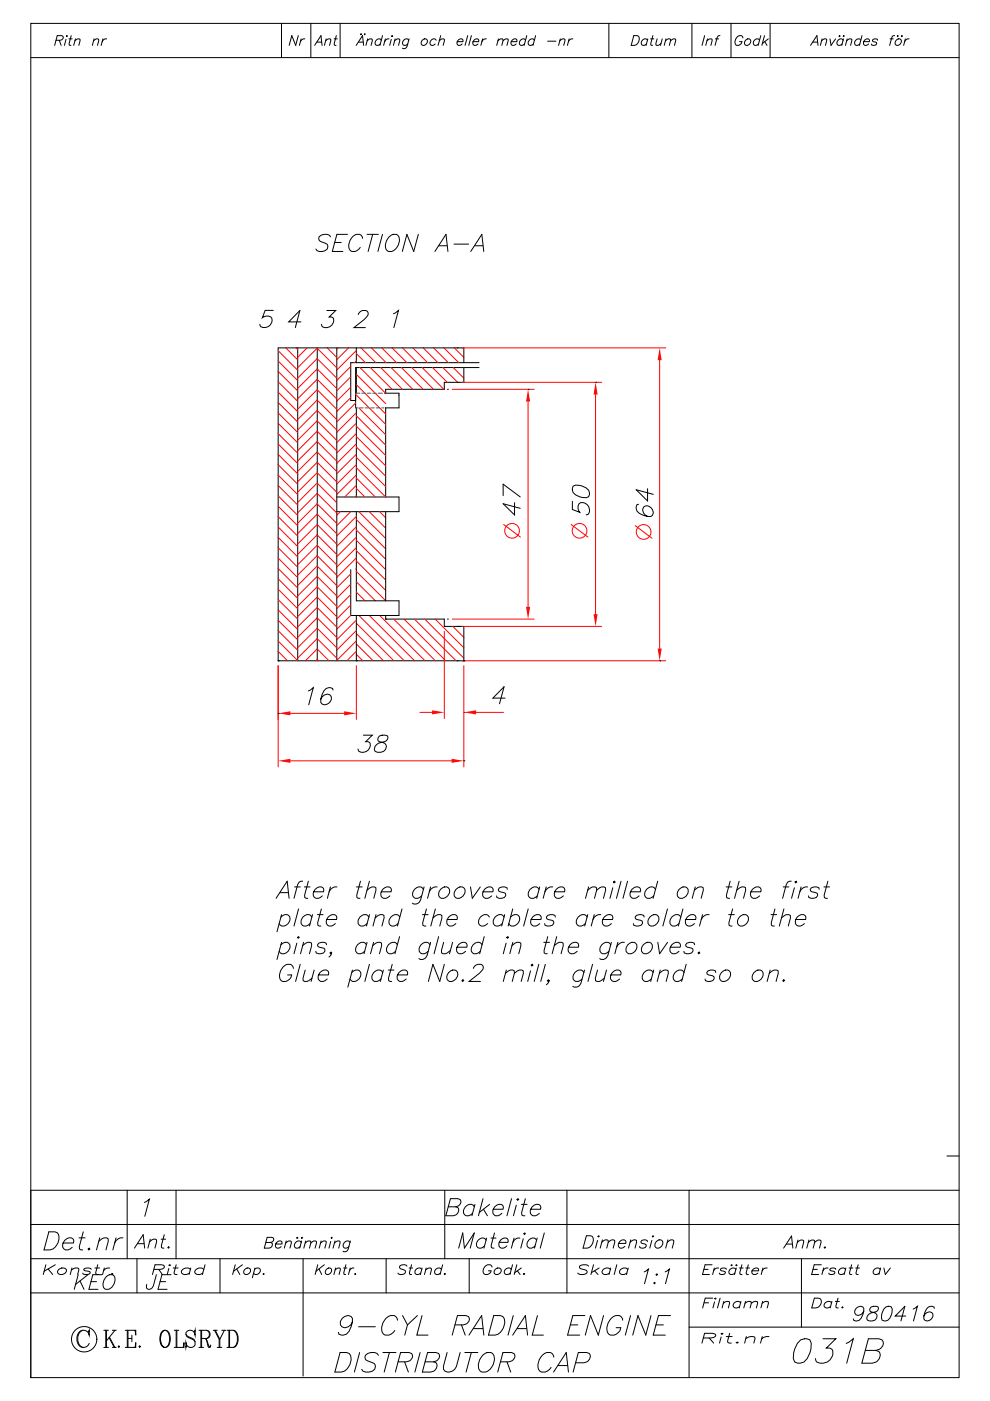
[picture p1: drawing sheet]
<svg xmlns="http://www.w3.org/2000/svg" width="210mm" height="297mm" viewBox="0 0 210 297" stroke-linecap="round" stroke-linejoin="round" font-family="sans-serif">
<g fill="none" stroke="#000" stroke-width=".21">
<path d="M6.5 5h196.9v287h-196.9zM6.5 12.2h196.9M11.9 8.5h.9l.4-.2a.46 .46 0 0 0 .1-.7h-1.2l-.5 2M12.6 8.5l.4 1.1M14 8.3l-.3 1.3M14.1 7.6h.2zM14.6 8.2h.7M15.1 7.6l-.4 1.6v.3l.3 .1M15.9 8.6l.6-.4 .5 .1-.3 1.3M16 8.2l-.4 1.4M19.8 8.6l.6-.4 .5 .1-.2 1.3M20 8.2l-.4 1.4"/>
<path d="M21.8 8.2l-.3 1.4M22.6 8.2a.91 .91 0 0 0-.9 .6M59.7 5v7.2M63.3 7.6l-.6 2-.8-2-.6 2M63.9 8.2l-.4 1.4M64.7 8.2a.91 .91 0 0 0-1 .6M65.9 5v7.2M66.7 9.6l1.4-2 .2 2M67.2 8.9h1M69.1 8.6l.6-.4 .4 .1-.2 1.3M69.2 8.2l-.4 1.4M70.9 8.2h.6"/>
<path d="M71.3 7.6l-.4 1.6v.3l.4 .1M72.1 5v7.2M75.5 9.6l1.4-2 .2 2M76 8.9h1M76.5 7.3h.2zM77.3 7.3h.2zM77.9 8.6l.6-.4 .5 .1-.3 1.3M78 8.2l-.4 1.4M80.9 8.5a.73 .73 0 0 0-1.1 0 .73 .73 0 0 0 .1 1.1l.8-.3M81.1 7.6l-.5 2M81.7 8.2l-.3 1.4M82.5 8.2a.91 .91 0 0 0-.9 .6"/>
<path d="M83 8.3l-.3 1.3M83.1 7.6h.2zM83.7 8.6l.6-.4 .5 .1-.3 1.3M83.8 8.2l-.4 1.4M86.7 8.5a.73 .73 0 0 0-1.1 0 .73 .73 0 0 0 .1 1.1l.8-.3M86.8 8.2l-.5 1.6a.67 .67 0 0 1-.9 .4M89.6 8.5a.58 .58 0 0 1 .7-.3 .58 .58 0 0 1 .3 .8 .64 .64 0 0 1-.6 .6 .64 .64 0 0 1-.7-.6zM92.5 8.5a.73 .73 0 0 0-1.1 0 .73 .73 0 0 0 .1 1.1h.3l.5-.3M93.2 8.6l.6-.4 .5 .1-.3 1.3M93.5 7.6l-.6 2M97 8.8h1.2v-.2a.68 .68 0 0 0-.8-.3 .68 .68 0 0 0-.5 .7v.3a.61 .61 0 0 0 .6 .4 .61 .61 0 0 0 .5-.4M99.2 7.6l-.6 2"/>
<path d="M100 7.6l-.6 2M100.3 8.8h1.2l.1-.2a.68 .68 0 0 0-.8-.3 .68 .68 0 0 0-.5 .7v.3a.61 .61 0 0 0 .5 .4 .61 .61 0 0 0 .6-.4M102.4 8.2l-.4 1.4M103.2 8.2a.91 .91 0 0 0-1 .6M105.6 8.6l.6-.4 .5 .1-.3 1.3M105.7 8.2l-.3 1.4M106.7 8.6l.6-.4 .5 .1-.3 1.3M108.4 8.8h1.2l.1-.2a.68 .68 0 0 0-.9-.3 .68 .68 0 0 0-.4 .7v.3a.6 .6 0 0 0 .5 .4 .6 .6 0 0 0 .6-.4M111.5 8.5a.73 .73 0 0 0-1.1 0 .73 .73 0 0 0 .1 1.1h.3l.5-.3M111.7 7.6l-.5 2M113.3 8.5a.73 .73 0 0 0-1 0 .73 .73 0 0 0 .1 1.1h.3l.4-.3M113.6 7.6l-.5 2"/>
<path d="M116.2 8.7h1.7M118.7 8.6l.6-.4 .5 .1-.2 1.3M118.9 8.2l-.4 1.4M120.7 8.2l-.3 1.4M121.5 8.2a.91 .91 0 0 0-.9 .6M129.1 5v7.2M134.4 7.6h.7a1.01 1.01 0 0 1 0 1.7l-.5 .3h-.7zM137.3 8.5a.73 .73 0 0 0-1.1 0 .73 .73 0 0 0 .1 1.1l.8-.3M137.4 8.2l-.4 1.4M138 8.2h.7M138.5 7.6l-.5 1.6v.3l.4 .1M139.4 8.2l-.3 1.3 .5 .1 .6-.4"/>
<path d="M140.5 8.2l-.4 1.4M141.2 8.6l.6-.4 .4 .1-.2 1.3M141.3 8.2l-.4 1.4M142.2 8.6l.6-.4 .5 .1-.2 1.3M146.8 5v7.2M149.5 7.6l-.6 2M150 8.6l.6-.4 .4 .1-.2 1.3M150.1 8.2l-.4 1.4M151.7 8.2h.7M152.7 7.6h-.4l-.2 .3-.4 1.7M155.1 5v7.2M157.6 8a.81 .81 0 0 0-.9-.4 .81 .81 0 0 0-.7 .7 .94 .94 0 0 0 .3 1.3 .94 .94 0 0 0 1.1-.8h-.5"/>
<path d="M158.1 8.5a.61 .61 0 0 1 1-.1 .61 .61 0 0 1-.1 .9 .61 .61 0 0 1-.9 .2 .61 .61 0 0 1 0-1zM161.1 8.5a.73 .73 0 0 0-1.1 0 .73 .73 0 0 0 .1 1.1l.8-.3M161.4 7.6l-.6 2M162.2 7.6l-.6 2M162.2 8.8l.5 .8M163 8.2l-1.3 1M163.3 5v7.2M171.9 9.6l1.4-2 .2 2M172.4 8.9h1M174.3 8.6l.6-.4 .4 .1-.2 1.3M174.4 8.2l-.4 1.4M176 8.2l.3 1.4 .9-1.4"/>
<path d="M178 7.6h.2zM178.8 8.5a.73 .73 0 0 0-1.1 0 .73 .73 0 0 0 .1 1.1h.3l.5-.3M178.9 7.6h.2zM178.9 8.2l-.4 1.4M179.6 8.6l.6-.4 .5 .1-.3 1.3M179.7 8.2l-.4 1.4M182.6 8.5a.73 .73 0 0 0-1.1 0 .73 .73 0 0 0 .1 1.1h.3l.5-.3M182.8 7.6l-.5 2M183.2 8.8h1.2v-.2a.68 .68 0 0 0-.8-.3 .68 .68 0 0 0-.5 .7l.1 .3a.6 .6 0 0 0 .5 .4 .6 .6 0 0 0 .5-.4M186.1 8.5a.55 .55 0 0 0-.6-.3 .55 .55 0 0 0-.4 .5 .84 .84 0 0 1 .8 .5v.1a.65 .65 0 0 1-1.1 0M188.8 8.2h.7M189.8 7.6h-.5l-.1 .3-.5 1.7"/>
<path d="M190.1 8.5a.61 .61 0 0 1 .9-.1 .61 .61 0 0 1 0 .9 .61 .61 0 0 1-1 .2 .61 .61 0 0 1 .1-1zM190.3 7.6h.2zM191.2 7.6h.2zM192 8.2l-.3 1.4M192.8 8.2a.9 .9 0 0 0-.9 .6M58 65.8h-1.8l-.5 1.6a1.4 1.4 0 0 1 2 .1 1.55 1.55 0 0 1-.7 1.7 1.55 1.55 0 0 1-1.8-.1l-.1-.4M63.1 73.7v66.4M63.8 68.2h-2.6l2.4-2.4-1 3.6M67.3 73.7v66.4M69.3 65.8h1.9l-1.4 1.4h.5l.3 .2a1.5 1.5 0 0 1-.5 1.8 1.5 1.5 0 0 1-1.8-.1l-.1-.3M71.4 73.7v66.4M75.6 73.7v3.2"/>
<path d="M75.6 77.9v5.5M76 66.7a1.23 1.23 0 0 1 2-.5 1.35 1.35 0 0 1-.7 1.5l-2.2 1.7h2.4M83.5 66.5l1-.7-1 3.6M98.4 77.9v3.1h-4.2v1.5h-12.4v.9M98.4 76.9v-3.2h-39.4v66.4h39.4M101.6 76.9h-27.2v8h1M101.6 77.9h-26.2v8.6M75.6 86.5v18.9M81.6 83.4h3v3.1h-2.9M81.8 86.5v18.9M84.6 83.8h.1M71.4 105.4h13.2v3.1h-13.2"/>
<path d="M75.6 108.5v18.9h9v3.1h-10.2v-9.7M81.8 108.5v18.9M75.6 130.5v9.6M81.8 131.2h.1M81.8 130.5v.7M81.8 131.2h12.4v1.6h4.2M97.3 132.8h.1M6.5 259.6h196.9M27 252.3v14.5M30.6 254.9l1.1-.7-1 3.6M37.3 252.3v14.5M94.3 252.3v14.5"/>
<path d="M95.1 255.8h1.5l.5 .2a1.15 1.15 0 0 1-1 1.7h-1.5l.9-3.6h1.6l.5 .2a.86 .86 0 0 1-.4 1.3l-.6 .2M100.6 255.8a1.22 1.22 0 0 0-1.3-.5 1.22 1.22 0 0 0-.9 1 .94 .94 0 0 0 .2 1.2 .94 .94 0 0 0 1.2 0l.4-.3M100.7 255.3l-.6 2.4M102.5 254.1l-1 3.6M102.5 256.3l.9 1.4M103.9 255.3l-2.2 1.7M104.6 256.3h2.1a.71 .71 0 0 0-.4-1 1.48 1.48 0 0 0-1.5 .7 1.48 1.48 0 0 0 0 1.5 1.21 1.21 0 0 0 1.7-.3M108.5 254.1l-1 3.6M109.5 255.5l-.6 2.2M109.7 254.3l.2-.2 .1 .2-.2 .1zM110.6 255.3h1.2M111.4 254.1l-.8 2.9 .1 .5 .6 .2"/>
<path d="M112.6 256.3h2a.71 .71 0 0 0-.4-1 1.48 1.48 0 0 0-1.4 .7 1.48 1.48 0 0 0 0 1.5 1.21 1.21 0 0 0 1.6-.3M120.3 252.3v21.8M146.2 252.3v39.7M200.8 245h2.6M203.4 252.3h-196.9v39.7M6.5 266.8h196.9M6.5 274.1h196.9M9.7 268.1l-.5 2.1M10.2 269l1 1.2M10.4 261.1h1.2a1.16 1.16 0 0 1 .9 1.5 2.54 2.54 0 0 1-3.2 2.4zM11.7 268.1l-2.3 1.4M12.5 269.1a.94 .94 0 0 1 1.6 .3 1.01 1.01 0 0 1-.9 .8 1.01 1.01 0 0 1-1-.6z"/>
<path d="M13.4 263.5h2.2a.74 .74 0 0 0-.5-1.1 1.56 1.56 0 0 0-1.5 .7 1.56 1.56 0 0 0 0 1.7 1.27 1.27 0 0 0 1.7-.4M15.2 269.2a1.38 1.38 0 0 1 1.5-.3v.3l-.2 1M15.3 268.8l-.4 1.4M16.8 262.4h1.3M17.7 261.1l-.9 3.1 .1 .6 .6 .2M18.7 264.8l.2-.2 .2 .2-.3 .2zM19.3 269.1a1.1 1.1 0 0 0-1.5 0l.3 .3 1 .2v.3a1.18 1.18 0 0 1-1.6 0M20.1 268.8h1M20.7 268.1l-.4 1.7 .1 .3 .5 .1M21 263.1l1.1-.7h.5l.3 .2 .1 .5-.5 1.9M21.1 262.4l-.6 2.6M22.1 268.8l-.3 1.4"/>
<path d="M23.3 268.8a1.3 1.3 0 0 0-1.3 .6M23.6 270.1h.3zM24.6 262.4l-.7 2.6M26.1 262.4a1.67 1.67 0 0 0-1.8 1.1M28.5 264.6l1.9-2.9 .3 2.9M29.1 266.8v7.3M29.2 263.6h1.3M31.7 263.2l.9-.5 .6 .1-.3 1.8M31.9 262.7l-.5 1.9M32.6 269.1h1.4a.84 .84 0 0 0 .9-.6l-.2-.3-.5-.1h-1.3l-.6 2.1M33.7 269.1l.7 1.1M34.2 262.7h.9"/>
<path d="M34.8 261.7l-.6 2.3 .1 .4 .5 .2M35.6 264.4l.2-.1 .1 .1-.2 .2zM35.8 268.9l-.3 1.3M35.8 268.2h.3zM36.7 268.8h1.1M37.4 268.1l-.5 1.7 .1 .3 .6 .1M40.4 269.1a1.19 1.19 0 0 0-1.9 .5 1 1 0 0 0 1.7 .3M40.5 268.8l-.4 1.4M43.2 269.1a1.19 1.19 0 0 0-1.9 .5 1 1 0 0 0 1.7 .3M43.5 268.1l-.6 2.1M46.7 266.8v7.3M49.9 268.1l-.6 2.1"/>
<path d="M50.2 269l.7 1.2M51.4 268.1l-1.9 1.4M51.9 269.1a.68 .68 0 0 1 1.2-.1 .68 .68 0 0 1-.5 1.1 .58 .58 0 0 1-.7 0 .58 .58 0 0 1-.2-.7zM54 269.1a.68 .68 0 0 1 1.1-.1 .68 .68 0 0 1-.4 1.1 .63 .63 0 0 1-.9-.2M54.1 268.8l-.6 2.1M55.8 270.1h.2zM56.4 263.4l1.3 .1a.72 .72 0 0 1-.7 1.1h-.9l.6-2.3 1.2 .1a.55 .55 0 0 1-.2 .9l-.3 .1M58.5 263.7h1.3a.45 .45 0 0 0-.3-.6 .87 .87 0 0 0-1 .4 .87 .87 0 0 0 .3 1.1h.3l.5-.3M60.6 263.5l.7-.4 .5 .1-.3 1.4M60.7 263.1l-.4 1.5M63 262.4l.1-.1 .1 .1zM63.9 263.4a.81 .81 0 0 0-1.2 0 .81 .81 0 0 0 .1 1.2h.3l.6-.3"/>
<path d="M63.9 262.4l.2-.1 .1 .1zM64 263.1l-.4 1.5M64.3 266.8v24.9M64.7 263.5l.7-.4 .5 .1-.3 1.4M64.8 263.1l-.4 1.5M65.9 263.5l.7-.4 .5 .1-.3 1.4M67.4 268.1l-.6 2.1M67.7 269l.5 1.2M68 263.5l.7-.4 .5 .1-.3 1.4M68.1 263.1l-.4 1.5M68.8 268.1l-1.8 1.4M69.2 269.1a.62 .62 0 0 1 1-.2 .62 .62 0 0 1-.1 1 .62 .62 0 0 1-1 .2 .62 .62 0 0 1 .1-1z"/>
<path d="M70.2 263.2l-.4 1.4M70.2 262.4l.2-.1 .1 .1zM70.9 263.5l.7-.4 .5 .1-.3 1.4M71.1 263.1l-.5 1.5M71.1 269.2l.6-.4 .5 .1-.3 1.3M71.2 268.8l-.4 1.4M72.9 268.8h.7M73.4 268.1l-.5 1.7v.3l.4 .1M74.2 263.4a.81 .81 0 0 0-1.2 0 .81 .81 0 0 0 .1 1.2h.4l.5-.3M74.3 268.8l-.4 1.4M74.3 263.1l-.4 1.7a.75 .75 0 0 1-1.1 .4M75.1 268.8a.91 .91 0 0 0-1 .6"/>
<path d="M75.2 270.1h.2zM81.9 266.8v7.3M86.3 268.4a1 1 0 0 0-1.6 .2l.2 .3 1 .4 .1 .3a.97 .97 0 0 1-1.6 .3M86.8 268.8h.7M87.3 268.1l-.5 1.7 .1 .3 .4 .1M89.4 269.1a.8 .8 0 0 0-1-.1 .8 .8 0 0 0-.2 1.1 .82 .82 0 0 0 1-.2M89.5 268.8l-.3 1.4M90.3 269.2a.92 .92 0 0 1 1.2-.3l-.3 1.3M90.4 268.8l-.4 1.4M93.6 269.1a.8 .8 0 0 0-1.1-.1 .8 .8 0 0 0-.1 1.1 .82 .82 0 0 0 1-.2M93.9 268.1l-.6 2.1M94.2 270.1h.3z"/>
<path d="M97.3 264.6l.8-3.2 .4 3.2 2.1-3.2-.9 3.2M99.5 266.8v7.3M103.1 262.9a1.09 1.09 0 0 0-1.1-.4 1.09 1.09 0 0 0-.9 .9 .83 .83 0 0 0 .2 1 .83 .83 0 0 0 1.1 0l.4-.3M103.2 262.4l-.6 2.2M104.1 262.4h1.1M104.4 268.6a.96 .96 0 0 0-1-.5 .96 .96 0 0 0-.8 .8 .88 .88 0 0 0 .3 1.3 1.04 1.04 0 0 0 1.3-.8h-.6M104.9 261.4l-.7 2.6v.4l.6 .2M105 269.1a.69 .69 0 0 1 1.2-.1 .69 .69 0 0 1-.4 1.1 .62 .62 0 0 1-.7 0 .62 .62 0 0 1-.3-.5zM105.9 263.4h1.8a.63 .63 0 0 0-.3-1 1.31 1.31 0 0 0-1.3 .6 1.31 1.31 0 0 0 0 1.4 1.07 1.07 0 0 0 1.4-.3M108.4 269.1a.81 .81 0 0 0-1.1-.1 .81 .81 0 0 0-.1 1.1 .86 .86 0 0 0 1-.2M108.7 268.1l-.5 2.1M109 262.4l-.5 2.2"/>
<path d="M109.6 268.1l-.5 2.1M109.7 269.4l.6 .8M110.3 262.4a1.4 1.4 0 0 0-1.5 1M110.6 268.8l-1.4 1M111 262.6l-.5 2M111 270.1h.3zM111.1 261.5l.2-.1 .1 .1-.2 .2zM113.8 262.9a1.09 1.09 0 0 0-1.1-.4 1.09 1.09 0 0 0-.8 .9 .83 .83 0 0 0 .1 1 .83 .83 0 0 0 1.1 0l.4-.3M113.9 262.4l-.5 2.2M115.5 261.4l-.9 3.2M124.4 262h.9a1.19 1.19 0 0 1 .2 2 1.52 1.52 0 0 1-1.8 .6zM124.9 268.4a1.4 1.4 0 0 0-2 .2l.2 .3 1.2 .4 .2 .3a1.19 1.19 0 0 1-1.7 .5l-.3-.2"/>
<path d="M125.9 268.1l-.6 2.1M126.1 269.4l.7 .8M126.7 262.9l-.4 1.7M126.8 262.1l.2-.1 .1 .1-.2 .1zM127.1 268.8l-1.7 1M127.6 263.3l.8-.5 .6 .1-.3 1.7M127.8 262.8l-.5 1.8M129 263.3l.8-.5 .6 .1-.3 1.7M129.5 269.1a1.01 1.01 0 0 0-1.2-.2 1.01 1.01 0 0 0-.6 1 1.02 1.02 0 0 0 1.6 0M129.5 268.8l-.3 1.4M130.8 268.1l-.5 2.1M131.2 263.6h1.5a.51 .51 0 0 0-.3-.8 1 1 0 0 0-1.1 .6 1 1 0 0 0 .3 1.2h.3l.6-.4"/>
<path d="M133.2 269.1a1 1 0 0 0-1.2-.2 1 1 0 0 0-.5 1 1.01 1.01 0 0 0 1.5 0M133.2 268.8l-.3 1.4M133.6 263.3l.8-.5 .6 .1-.3 1.7M133.8 262.8l-.5 1.8M136.6 269.6l.9-.6-.8 3.1M137.3 263.2a.76 .76 0 0 0-.7-.4 .76 .76 0 0 0-.7 .4l.3 .4 .8 .2v.4a1.01 1.01 0 0 1-1.3 .3v-.3M138.3 262.9l-.5 1.7M138.4 262.1l.1-.1 .1 .1-.1 .1zM138.7 272l.2-.2 .1 .2-.2 .1zM139.1 270.2l.2-.1 .1 .1-.1 .2zM139.2 263.2a.78 .78 0 0 1 1.2-.2 .78 .78 0 0 1-.1 1.2 .78 .78 0 0 1-1.2 .2 .78 .78 0 0 1 .1-1.2zM141.1 269.6l.9-.6-.8 3.1"/>
<path d="M141.5 263.3l.8-.5 .6 .1-.3 1.7M141.7 262.8l-.5 1.8M149.3 269.1h.9M149.3 276.2h1M151 268.1h-1.4l-.6 2.1h1.5M151.2 275.2h-1.6l-.6 2.1M151.5 268.8l-.3 1.4M151.6 276l-.4 1.3M151.6 275.3h.3zM152.4 268.8a1.02 1.02 0 0 0-1 .6M152.7 275.2l-.5 2.1M153.4 276.3a1.07 1.07 0 0 1 1.3-.3l-.2 1.3"/>
<path d="M153.5 275.9l-.3 1.4M154 269.1a.74 .74 0 0 0-1.2 0 1 1 0 0 0 1 .5v.3a.8 .8 0 0 1-1.2 0M155.1 268.2h.2zM156.1 269.1a.81 .81 0 0 0-1.1-.1 .81 .81 0 0 0-.2 1.1 .86 .86 0 0 0 1.1-.2M156.1 268.2h.2zM156.2 268.8l-.4 1.4M156.8 268.8h.8M157.1 276.2a.84 .84 0 0 0-1.2-.2 .84 .84 0 0 0-.2 1.2 .95 .95 0 0 0 1.2-.2M157.2 275.9l-.4 1.4M157.4 268.1l-.5 1.7 .1 .3 .4 .1M158 276.3a1.07 1.07 0 0 1 1.3-.3l-.2 1.3M158.1 275.9l-.3 1.4"/>
<path d="M158.2 268.8h.8M158.7 268.1l-.4 1.7v.3l.4 .1M159.4 276.3a1.07 1.07 0 0 1 1.2-.3l-.2 1.3M159.5 269.4h1.4a.41 .41 0 0 0-.3-.6 .78 .78 0 0 0-1 .4 .78 .78 0 0 0 .3 1h.3l.5-.3M161.7 276.3a1.08 1.08 0 0 1 1.3-.3l-.3 1.3M161.8 275.9l-.4 1.4M161.8 268.8l-.3 1.4M162.7 268.8a1.02 1.02 0 0 0-1 .6M166.2 264.6l1.7-2.6 .3 2.6M166.8 263.7h1.2M169.1 263.3l.8-.4 .5 .1-.3 1.6M169.3 262.9l-.5 1.7"/>
<path d="M170 266.8v14.5M171.4 263.3l.8-.4 .6 .1-.3 1.6M171.6 262.9l-.5 1.7M172.4 269.1h1M172.7 275.2h.9a.68 .68 0 0 1 .6 .8 1.54 1.54 0 0 1-2 1.3zM172.8 263.3l.7-.4 .6 .1-.3 1.6M174.2 268.1h-1.5l-.6 2.1h1.5M174.7 268.8l-.4 1.4M174.8 264.5l.2-.2 .1 .2-.2 .1zM175.6 268.8a1.03 1.03 0 0 0-1.1 .6M176.4 276.2a.85 .85 0 0 0-1.2-.2 .85 .85 0 0 0-.2 1.2 .97 .97 0 0 0 1.2-.2M176.5 275.9l-.4 1.4"/>
<path d="M177.2 275.9h.8M177.3 269.1a.76 .76 0 0 0-1.3 0 1.01 1.01 0 0 0 1 .5l.1 .3a.82 .82 0 0 1-1.3 0M177.7 275.2l-.4 1.7v.3l.5 .1M178.6 277.2h.2zM179.3 269.1a.82 .82 0 0 0-1.1-.1 .82 .82 0 0 0-.2 1.1 .88 .88 0 0 0 1.1-.2M179.4 268.8l-.3 1.4M180.1 268.8h.8M180.6 268.1l-.4 1.7v.3l.5 .1M181.5 268.8h.8M182 268.1l-.4 1.7v.3l.4 .1M183.2 277.9a1.04 1.04 0 0 1-.8 .9 1.04 1.04 0 0 1-1.1-.4 1.11 1.11 0 0 1 .6-1.3 1.11 1.11 0 0 1 1.3 .2 3.4 3.4 0 0 1-.9 2.6l-.8 .1-.4-.1-.1-.3M184.8 277.1l-.3 .5v.3l.3 .2a1.05 1.05 0 0 1 1.2 .9 1.25 1.25 0 0 1-.8 1 1.25 1.25 0 0 1-1.3-.3 1.18 1.18 0 0 1 1.2-1.5l.6-.1a.76 .76 0 0 0 .6-1l-.4-.2z"/>
<path d="M186.7 269.1a.82 .82 0 0 0-1.1-.1 .82 .82 0 0 0-.2 1.1 .88 .88 0 0 0 1.1-.2M186.8 268.8l-.4 1.4M187.5 268.8l.3 1.4 1.1-1.4M187.9 277.1l.5-.2 .7 .2a2.56 2.56 0 0 1-.8 2.8l-.5 .1-.7-.1a2.56 2.56 0 0 1 .8-2.8zM192.1 279h-2.2l2-2.1-.8 3.1M193.7 277.5l.9-.6-.8 3.1M198.2 277.3l-.1-.2a1.17 1.17 0 0 0-1.6 .4 2.19 2.19 0 0 0-.3 2.4 1.13 1.13 0 0 0 1.3-.3 1.13 1.13 0 0 0 .1-1.4 1.14 1.14 0 0 0-1.6 .8M72.1 286.7h1.4a1.27 1.27 0 0 1 1 1.6 2.73 2.73 0 0 1-3.5 2.5zM76.3 286.7l-1.1 4.1M80.3 287.3a1.74 1.74 0 0 0-2.8 0 .8 .8 0 0 0 .5 1.2l1.4 .6 .2 .6a1.69 1.69 0 0 1-2.6 1l-.3-.4M81.2 286.7h2.8M82.6 286.7l-1.1 4.1"/>
<path d="M84.4 288.7h1.8a1.27 1.27 0 0 0 1.2-1.6l-.7-.4h-1.7l-1.1 4.1M85.8 288.7l.8 2.1M89.1 286.7l-1.1 4.1M90.2 288.7h1.7l.6 .2a1.3 1.3 0 0 1-1.1 1.9h-1.8l1.1-4.1h1.8l.5 .2a.99 .99 0 0 1-.4 1.6l-.7 .2M94.8 286.7l-.8 3 .1 .6a1.56 1.56 0 0 0 1.5 .5 1.56 1.56 0 0 0 1.2-1.1l.8-3M98.6 286.7h2.8M100 286.7l-1.1 4.1M102.4 287.3a1.45 1.45 0 0 1 2.3 0 2.98 2.98 0 0 1-1.7 3.5h-.8a2.03 2.03 0 0 1-.1-3.1zM106.2 288.7h1.7a1.28 1.28 0 0 0 1.2-1.6l-.6-.4h-1.8l-1.1 4.1M107.5 288.7l.8 2.1M117.4 290.8l2.7-4.1 .5 4.1M117.5 287.7l-.4-.8a2 2 0 0 0-2.7 1.4 1.86 1.86 0 0 0 .4 2.5 1.93 1.93 0 0 0 2.1-.9"/>
<path d="M118.4 289.5h2M122.1 288.9h1.8a1.3 1.3 0 0 0 1.1-2l-.6-.2h-1.7l-1.1 4.1M146.2 281.3h57.2M149.2 283.6l2.1-.1 .5-.5-.3-.3-.5-.1h-1.6l-.5 2.1M150.4 283.6l1 1.1M153 283.4l-.4 1.3M153 282.7h.3zM154.1 283.3h1.2M154.8 282.6l-.5 1.7 .1 .3 .7 .1M156.2 284.6h.3zM158.2 283.7a1.96 1.96 0 0 1 1.9-.3l.1 .3-.3 1M158.3 283.3l-.4 1.4"/>
<path d="M161.7 283.3l-.4 1.4M163.1 283.3a1.67 1.67 0 0 0-1.6 .6M169.8 284l.8-.2 1.2 .2a4.3 4.3 0 0 1-1.3 4.7l-.8 .3-1.1-.3a4.3 4.3 0 0 1 1.2-4.7zM174.6 283.8h2.7l-2 2h.7l.4 .2a2.15 2.15 0 0 1-.7 2.6 2.15 2.15 0 0 1-2.6-.1l-.2-.5M179.5 284.8l1.5-1-1.4 5.2M183.5 286.3h2.2l.7 .2a1.63 1.63 0 0 1-1.4 2.5h-2.2l1.4-5.2h2.2l.7 .2a1.24 1.24 0 0 1-.5 2l-.9 .3"/>
</g>
<g fill="none" stroke="#f00" stroke-width=".21">
<path d="M67.3 78.2l4.1 4.2M67.3 76l4.1 4.2M67.3 73.8l4.1 4.2M69.4 73.7l2 2.1M75.6 79.3l6.2 6.3M75.6 74.9l1.9 2M76.3 77.9l5.5 5.5M76.6 73.7l3.1 3.2M78.5 77.9l4.7 4.6M78.8 73.7l3.1 3.2M80.7 77.9l4.7 4.6M81 73.7l3.1 3.2"/>
<path d="M82.9 77.9l4.7 4.6M83.2 73.7l3.1 3.2M85.1 77.9l4.7 4.6M85.4 73.7l3.1 3.2M87.3 77.9l4.7 4.6M87.6 73.7l3.1 3.2M89.5 77.9l4.7 4.6M89.8 73.7l3.1 3.2M91.7 77.9l3.2 3.1M92 73.7l3.1 3.2M93.9 77.9l3.2 3.1M94.2 73.7l3.1 3.2"/>
<path d="M96.1 77.9l2.3 2.3M96.4 73.7l2 2.1M98.3 77.9l.1 .1M67.3 98l4.1 4.2M67.3 95.8l4.1 4.2M67.3 93.6l4.1 4.2M67.3 91.4l4.1 4.2M67.3 89.2l4.1 4.2M67.3 87l4.1 4.2M67.3 84.8l4.1 4.2M67.3 82.6l4.1 4.2M67.3 80.4l4.1 4.2"/>
<path d="M75.4 83.6l6.4 6.4M75.6 81.5l6.2 6.3M75.6 96.9l6.2 6.3M75.6 99.1l6.2 6.3M75.6 94.7l6.2 6.3M75.6 92.5l6.2 6.3M75.6 90.3l6.2 6.3M75.6 88.1l6.2 6.3M76.1 86.5l5.7 5.7M95.9 82.5h17.4M112 85.1v43.5M67.3 106.8l4.1 4.2"/>
<path d="M67.3 109l4.1 4.2M67.3 111.2l4.1 4.1M67.3 113.4l4.1 4.1M67.3 115.6l4.1 4.1M67.3 117.8l4.1 4.1M67.3 120l4.1 4.1M67.3 104.6l4.1 4.2M67.3 102.4l4.1 4.2M67.3 100.2l4.1 4.2M75.6 101.3l4 4.1M75.6 103.5l1.8 1.9M75.6 110.1l6.2 6.2"/>
<path d="M75.6 112.3l6.2 6.2M75.6 114.5l6.2 6.2M75.6 116.7l6.2 6.2M75.6 118.9l6.2 6.2M76.1 108.5l5.7 5.6M78.3 108.5l3.5 3.4M80.5 108.5l1.3 1.3M106.8 111.2l3.6 2.7M121.1 111.2l3.6 2.7M134.7 111.4l3.6 2.7M67.3 122.2l4.1 4.1M67.3 124.4l4.1 4.1"/>
<path d="M67.3 126.6l4.1 4.1M67.3 128.8l4.1 4.1M67.3 131l4.1 4.1M67.3 133.2l4.1 4.1M67.3 135.4l4.1 4.1M67.3 137.6l2.5 2.5M67.3 139.8l.3 .3M75.6 121.1l6.2 6.2M75.6 123.3l4 4.1M75.6 125.5l1.8 1.9M75.6 132.1l7.9 8M75.6 134.3l5.8 5.8"/>
<path d="M75.6 136.5l3.6 3.6M75.6 138.7l1.4 1.4M76.1 130.5l9.6 9.6M78.3 130.5l9.6 9.6M80.5 130.5l9.6 9.6M83.5 131.2l8.8 8.9M85.7 131.2l8.8 8.9M87.9 131.2l8.8 8.9M90.1 131.2l8.3 8.3M92.3 131.2l6.1 6.1M95.9 131.2h17.4M96 132.8l2.4 2.3"/>
<circle cx="108.6" cy="112.5" r="1.55"/>
<circle cx="122.9" cy="112.5" r="1.55"/>
<circle cx="136.5" cy="112.8" r="1.55"/>
</g>
<g fill="#f00">
<path d="M111.6 128.6h.8l-.4 2.6z"/>
<path d="M112 82.5l.4 2.6h-.8z"/>
</g>
<path d="M94.9 82.5h.1M112 82.5h.1M94.9 131.2h.1" fill="none" stroke="#000" stroke-width=".21"/>
<path d="M98 81h29.6M126.3 83.6v46.6M98 132.8h29.6" fill="none" stroke="#f00" stroke-width=".21"/>
<g fill="#f00">
<path d="M125.9 130.2h.9l-.5 2.6z"/>
<path d="M126.3 81l.5 2.6h-.9z"/>
</g>
<path d="M97 81h.1M126.3 81h.1M97 132.8h.1" fill="none" stroke="#000" stroke-width=".21"/>
<path d="M98 73.7h43.2M139.9 76.3v61.2M98 140.1h43.2" fill="none" stroke="#f00" stroke-width=".21"/>
<g fill="#f00">
<path d="M139.9 73.7l.4 2.6h-.8z"/>
<path d="M139.5 137.5h.8l-.4 2.6z"/>
</g>
<path d="M97 73.7h.1M106.7 105.1v-2.5l3.6 2.7M109.1 106.6v2.6l-2.4-2.4 3.6 1M121.4 106.3v1.7l1.6 .6a1.4 1.4 0 0 1 .1-2 1.56 1.56 0 0 1 1.7 .7 1.56 1.56 0 0 1-.1 1.8h-.4M121.6 103a3 3 0 0 1 3.3 .9l.1 .6-.1 .8a3 3 0 0 1-3.3-.9l-.2-.5zM135.5 106.9l-.4 .1a1.35 1.35 0 0 0 .5 1.8l.9 .4 1.5 .3a1.25 1.25 0 0 0 .2-1.8 1.25 1.25 0 0 0-1.7-.2 1.33 1.33 0 0 0 .9 2M137.4 103.6v2.6l-2.5-2.4 3.7 1M98.4 132.8v7.3M97 140.1h.1M139.9 140.1h.1" fill="none" stroke="#000" stroke-width=".21"/>
<g fill="none" stroke="#f00" stroke-width=".21">
<path d="M59 78.7l4.1 4.2M59 76.5l4.1 4.2M59 74.3l4.1 4.2M60.6 73.7l2.5 2.6M62.8 73.7l.3 .4M65.1 73.8l-2 1.9M67.3 73.8l-4.2 4.1M67.3 78.2l-4.2 4.1M67.3 76l-4.2 4.1M71.7 73.7l-.3 .3M73.9 73.7l-2.5 2.5M74.4 79.9l-3 2.9"/>
<path d="M74.4 77.7l-3 2.9M75.6 76.5l-.4 .4M75.6 74.3l-4.2 4.1M59 98.5l4.1 4.2M59 96.3l4.1 4.2M59 94.1l4.1 4.2M59 91.9l4.1 4.2M59 89.7l4.1 4.2M59 87.5l4.1 4.2M59 85.3l4.1 4.2M59 83.1l4.1 4.2M59 80.9l4.1 4.2"/>
<path d="M67.3 93.6l-4.2 4.1M67.3 91.4l-4.2 4.1M67.3 89.2l-4.2 4.1M67.3 87l-4.2 4.1M67.3 84.8l-4.2 4.1M67.3 82.6l-4.2 4.1M67.3 80.4l-4.2 4.1M67.3 98l-4.2 4.1M67.3 95.8l-4.2 4.1M74.4 84.3l-3 2.9M74.4 82.1l-3 2.9M75.4 85.4l-4 4"/>
<path d="M75.5 87.6l-4.1 4M75.5 89.8l-4.1 4M75.5 92l-4.1 4M75.5 94.2l-4.1 4M75.5 96.4l-4.1 4M75.5 98.5l-4.1 4.1M59 105.1l4.1 4.2M59 107.3l4.1 4.2M59 109.5l4.1 4.2M59 111.7l4.1 4.2M59 113.9l4.1 4.2M59 116.1l4.1 4.2"/>
<path d="M59 118.3l4.1 4.2M59 102.9l4.1 4.2M59 100.7l4.1 4.2M67.3 120l-4.2 4.1M67.3 117.8l-4.2 4.1M67.3 115.6l-4.2 4.1M67.3 113.4l-4.2 4.1M67.3 100.2l-4.2 4.1M67.3 102.4l-4.2 4.1M67.3 104.6l-4.2 4.1M67.3 106.8l-4.2 4.1M67.3 109l-4.2 4.1"/>
<path d="M67.3 111.2l-4.2 4.1M72.2 108.5l-.8 .7M74.4 108.5l-3 2.9M75.6 100.7l-4.2 4.1M75.6 102.9l-2.5 2.5M75.6 118.3l-4.2 4.1M75.6 116.1l-4.2 4.1M75.6 113.9l-4.2 4.1M75.6 111.7l-4.2 4.1M75.6 109.5l-4.2 4.1M75.6 105.1l-.3 .3M59 120.5l4.1 4.1"/>
<path d="M59 122.7l4.1 4.1M59 124.9l4.1 4.1M59 127.1l4.1 4.1M59 129.3l4.1 4.1M59 131.5l4.1 4.1M59 133.7l4.1 4.1M59 135.9l4.1 4.1M59 138.1l2 2M67.3 128.8l-4.2 4.1M67.3 126.6l-4.2 4.1M67.3 124.4l-4.2 4.1M67.3 122.2l-4.2 4.1"/>
<path d="M67.3 131l-4.2 4.1M67.3 133.2l-4.2 4.1M67.3 135.4l-4.2 4.1M67.3 137.5l-2.5 2.6M67.3 139.7l-.3 .4M74.4 121.7l-3 2.9M74.4 123.8l-3 3M74.4 126l-3 3M74.4 128.2l-3 3M74.4 130.4l-3 3M75.6 120.5l-.2 .1M75.6 131.5l-4.2 4.1"/>
<path d="M75.6 133.7l-4.2 4.1M75.6 135.9l-4.2 4.1M75.6 138l-2 2.1M94.2 133.8v18.5M89.1 151h2.6M101 151h5.8"/>
</g>
<path d="M75.4 83.4h.9M75.4 86.5h.5M76.3 86.5h.8M76.7 83.4h.8M77.5 86.5h.7M77.9 83.4h.8M78.6 86.5h.8M79.1 83.4h.7M79.8 86.5h.8M80.2 83.4h.9M81 86.5h.4" fill="none" stroke="#00f" stroke-width=".21"/>
<g fill="#f00">
<path d="M91.7 150.6l2.5 .4-2.5 .4z"/>
<path d="M98.4 151l2.6-.4v.8z"/>
</g>
<path d="M94.2 132.8h.1M98.4 140.1h.1M98.4 151h.1M107.1 148h-2.6l2.4-2.4-1 3.6" fill="none" stroke="#000" stroke-width=".21"/>
<path d="M59 141.1v21.5M98.4 141.1v21.5M61.6 161.3h34.2" fill="none" stroke="#f00" stroke-width=".21"/>
<g fill="#f00">
<path d="M59 161.3l2.6-.4v.8z"/>
<path d="M95.8 160.9l2.6 .4-2.6 .4z"/>
</g>
<path d="M59 140.1h.1M77.1 155.8h1.9l-1.4 1.4 .8 .2a1.51 1.51 0 0 1-.5 1.8 1.51 1.51 0 0 1-1.9-.1l-.1-.3M80.5 156l-.3 .4v.6l1.4 .6a1.15 1.15 0 0 1 .2 1.2 1.15 1.15 0 0 1-1 .7l-1.2-.2a1.31 1.31 0 0 1 1.2-1.9l.7-.2a.89 .89 0 0 0 .7-1.2l-.5-.2zM98.4 140.1h.1M98.4 161.3h.1" fill="none" stroke="#000" stroke-width=".21"/>
<path d="M59 141.1v11.4M61.6 151.2h11.4M75.6 141.1v11.4" fill="none" stroke="#f00" stroke-width=".21"/>
<g fill="#f00">
<path d="M73 150.8l2.6 .4-2.6 .4z"/>
<path d="M59 151.2l2.6-.4v.8z"/>
</g>
<g fill="none" stroke="#000" stroke-width=".21">
<path d="M70.1 50.2a1.49 1.49 0 0 0-2.5 .3l.2 .6 1.5 .6 .3 .6a1.47 1.47 0 0 1-2.6 .5M71 51.4h1.4M73.7 49.7h-2.2l-1 3.6h2.2M76.9 50.5l-.3-.7a1.75 1.75 0 0 0-2.4 1.3 1.63 1.63 0 0 0 .4 2.2 1.72 1.72 0 0 0 1.8-.9M77.8 49.7h2.5M79.1 49.7l-1 3.6M81.1 49.7l-.9 3.6M82.5 50.2a1.27 1.27 0 0 1 2.1 0 2.61 2.61 0 0 1-1.5 3.1h-.7a1.78 1.78 0 0 1-.1-2.8zM88.7 49.7l-.9 3.6-1.5-3.6-1 3.6M92.2 53.3l2.4-3.6 .4 3.6M93.1 52.1h1.7M96.3 51.7h3.1"/>
<path d="M99.8 53.3l2.4-3.6 .4 3.6M100.7 52.1h1.7M59 140.1h.1M59 151.2h.1M65.4 146.5l1.1-.7-1 3.6M70.6 146.3l-.1-.4a1.35 1.35 0 0 0-1.8 .6l-.4 .8-.3 1.6a1.25 1.25 0 0 0 1.8 .2 1.25 1.25 0 0 0 .2-1.8 1.33 1.33 0 0 0-1.9 .9M75.6 140.1h.1M58.6 190.4l2.3-3.6 .4 3.6M59.4 189.2h1.7M59.6 194.4a1.12 1.12 0 0 1 1.9 0 1.49 1.49 0 0 1-.5 1.5 1.49 1.49 0 0 1-1.5 .2l-.3-.3M59.7 199.8l-1 3.6M59.7 193.9l-1 3.6"/>
<path d="M62.5 188h1.2M63 199.9l-.6 2.3M63.1 198.7l.2-.2 .2 .2-.3 .2zM63.3 192.7l-.9 3.6M64.2 186.8l-.7 .2-.4 .5-.7 2.9M64.4 199.8l-.7 2.4M64.6 188h1.2M65.4 186.8l-.8 2.9v.6l.7 .1M66.1 194.4a1.22 1.22 0 0 0-1.2-.5 1.22 1.22 0 0 0-1 1 .94 .94 0 0 0 .2 1.2 .94 .94 0 0 0 1.2 0l.5-.3M66.3 193.9l-.7 2.4M66.5 189h2.1a.71 .71 0 0 0-.4-1 1.48 1.48 0 0 0-1.5 .7 1.48 1.48 0 0 0 0 1.6 1.22 1.22 0 0 0 1.7-.4M67.3 193.9h1.2"/>
<path d="M68.2 192.7l-.8 2.9v.5l.7 .2M69.3 194.9h2.1a.71 .71 0 0 0-.5-1 1.48 1.48 0 0 0-1.4 .6 1.48 1.48 0 0 0 0 1.6 1.22 1.22 0 0 0 1.6-.3M70.1 188l-.7 2.4M71.5 188a1.6 1.6 0 0 0-1.7 1M75.6 188h1.2M76.5 186.8l-.8 2.9v.6l.6 .1M77.8 188.7l1.1-.7h.5l.3 .2v.5l-.4 1.7M77.9 199.8l-.7 2.4M78.2 194.4a1.22 1.22 0 0 0-1.2-.5 1.22 1.22 0 0 0-1 1 .94 .94 0 0 0 .2 1.2 .94 .94 0 0 0 1.2 0l.5-.3M78.4 186.8l-1 3.6M78.4 193.9l-.7 2.4M79.2 199.8l-.6 2.4"/>
<path d="M79.6 194.6l1-.7 .8 .2 .1 .5-.5 1.7M79.8 193.9l-.7 2.4M80.9 189h2a.71 .71 0 0 0-.4-1 1.48 1.48 0 0 0-1.4 .7 1.48 1.48 0 0 0 0 1.6 1.22 1.22 0 0 0 1.6-.4M84.7 198.5l-.9 3.7M84.8 194.4a1.22 1.22 0 0 0-1.3-.5 1.22 1.22 0 0 0-.9 1 .94 .94 0 0 0 .2 1.2 .94 .94 0 0 0 1.2 0l.4-.3M85.3 192.7l-1 3.6M89.6 193.9h1.2M89.8 188.5a1.22 1.22 0 0 0-1.3-.5 1.22 1.22 0 0 0-.9 1 .94 .94 0 0 0 .2 1.2 .94 .94 0 0 0 1.2 .1l.4-.4M90 188l-.8 2.8a1.18 1.18 0 0 1-1.7 .7M90.4 192.7l-.7 2.9v.5l.6 .2M91.3 199.8l-.7 2.7a1.18 1.18 0 0 1-1.7 .7M91.3 188l-.6 2.4"/>
<path d="M91.8 194.6l1.1-.7 .8 .2v.5l-.4 1.7M92.3 192.7l-.9 3.6M92.7 188a1.6 1.6 0 0 0-1.6 1M93 198.5l-.9 3.7M93.4 188.5a1.12 1.12 0 0 1 1.9 0 1.49 1.49 0 0 1-.4 1.5 1.49 1.49 0 0 1-1.6 .3 1.26 1.26 0 0 1 .1-1.8zM94.1 199.8l-.5 1.7 .1 .5 .8 .2 1-.7M94.9 194.9h2a.71 .71 0 0 0-.4-1 1.48 1.48 0 0 0-1.4 .6 1.48 1.48 0 0 0 0 1.6 1.22 1.22 0 0 0 1.6-.3M96 199.8l-.7 2.4M96.7 188.5a1.12 1.12 0 0 1 1.9 0 1.49 1.49 0 0 1-.5 1.5 1.49 1.49 0 0 1-1.5 .3 1.26 1.26 0 0 1 .1-1.8zM99.8 188l.4 2.4 1.7-2.4M102.5 189h2a.71 .71 0 0 0-.4-1 1.48 1.48 0 0 0-1.4 .7 1.48 1.48 0 0 0-.1 1.6 1.22 1.22 0 0 0 1.7-.4M102.7 198.5l-1 3.7"/>
<path d="M103.8 194.4a1.23 1.23 0 0 0-1.3-.5 1.23 1.23 0 0 0-.9 1 .94 .94 0 0 0 .2 1.2 .94 .94 0 0 0 1.2 0l.4-.3M106.9 194.4a1.22 1.22 0 0 0-1.3-.5 1.22 1.22 0 0 0-.9 1 .94 .94 0 0 0 .2 1.2 .94 .94 0 0 0 1.2 0l.4-.3M107.1 193.9l-.7 2.4M107.4 199.9l-.6 2.3M107.5 198.7l.2-.2 .1 .2-.2 .2zM107.6 188.5l-.1-.3a1.38 1.38 0 0 0-1.8 .3l.1 .4 1.4 .5v.5a1.39 1.39 0 0 1-1.8 .4l-.1-.4M108.3 194.4a1.13 1.13 0 0 1 1.9 0 1.49 1.49 0 0 1-.5 1.5 1.49 1.49 0 0 1-1.5 .2l-.3-.3M108.8 192.7l-1 3.6M108.8 199.8l-.7 2.4M112 192.7l-.9 3.6M112.6 194.9h2.1a.71 .71 0 0 0-.4-1 1.48 1.48 0 0 0-1.4 .6 1.48 1.48 0 0 0-.1 1.6 1.22 1.22 0 0 0 1.7-.3M114.3 188.5a1.23 1.23 0 0 0-1.2-.5 1.23 1.23 0 0 0-1 1 .94 .94 0 0 0 .2 1.2 .94 .94 0 0 0 1.2 .1l.5-.4"/>
<path d="M114.5 188l-.7 2.4M115.3 199.8h1.3M115.9 188l-.7 2.4M116.2 198.5l-.8 3v.5l.7 .2M117.2 188a1.59 1.59 0 0 0-1.6 1M117.7 189h2a.71 .71 0 0 0-.4-1 1.48 1.48 0 0 0-1.4 .7 1.48 1.48 0 0 0 0 1.6 1.22 1.22 0 0 0 1.6-.4M117.8 194.4l-.1-.3a1.39 1.39 0 0 0-1.8 .3l.1 .3 1.4 .6v.5a1.39 1.39 0 0 1-1.8 .3l-.1-.3M118.1 198.5l-1 3.7M124.5 194.4a1.22 1.22 0 0 0-1.2-.5 1.22 1.22 0 0 0-1 1 .94 .94 0 0 0 .2 1.2 .94 .94 0 0 0 1.2 0l.5-.3M124.7 188.7l1-.7h.5l.3 .2 .1 .5-.5 1.7M124.7 193.9l-.7 2.4M124.8 188l-.6 2.4"/>
<path d="M126 193.9l-.6 2.4M126.6 188.7l1-.7h.5l.3 .2 .1 .5-.5 1.7M127.4 193.9a1.58 1.58 0 0 0-1.6 1M127.8 194.9h2.1a.71 .71 0 0 0-.4-1 1.48 1.48 0 0 0-1.4 .6 1.48 1.48 0 0 0-.1 1.6 1.22 1.22 0 0 0 1.7-.3M129.7 199.8l-.8 2.7a1.18 1.18 0 0 1-1.7 .7M130 188.2l-.6 2.2M130.1 187l.2-.2 .2 .2-.2 .1zM131.1 199.8l-.7 2.4M131.7 186.8l-.9 3.6M132.4 199.8a1.58 1.58 0 0 0-1.6 1M133.1 186.8l-1 3.6M133.7 189h2.1a.71 .71 0 0 0-.4-1 1.48 1.48 0 0 0-1.5 .7 1.48 1.48 0 0 0 0 1.6 1.22 1.22 0 0 0 1.7-.4"/>
<path d="M136.6 194.4l-.1-.3a1.39 1.39 0 0 0-1.8 .3l.1 .3 1.4 .6v.5a1.39 1.39 0 0 1-1.8 .3l-.1-.3M137.8 194.4a1.12 1.12 0 0 1 1.9 0 1.49 1.49 0 0 1-.4 1.5 1.49 1.49 0 0 1-1.6 .2 1.26 1.26 0 0 1 .1-1.7zM139 188.5a1.22 1.22 0 0 0-1.2-.5 1.22 1.22 0 0 0-1 1 .94 .94 0 0 0 .2 1.2 .94 .94 0 0 0 1.2 .1l.5-.4M139.5 186.8l-1 3.6M139.5 199.8l.4 2.4 1.7-2.4M141.6 192.7l-1 3.6M144 188.5a1.13 1.13 0 0 1 2 0 1.49 1.49 0 0 1-.5 1.5 1.49 1.49 0 0 1-1.6 .3 1.27 1.27 0 0 1 .1-1.8zM144.4 194.4a1.22 1.22 0 0 0-1.3-.5 1.22 1.22 0 0 0-.9 1 .94 .94 0 0 0 .2 1.2 .94 .94 0 0 0 1.2 0l.4-.3M144.9 192.7l-1 3.6M145.5 194.9h2a.71 .71 0 0 0-.4-1 1.48 1.48 0 0 0-1.4 .6 1.48 1.48 0 0 0 0 1.6 1.22 1.22 0 0 0 1.6-.3M147.3 188.7l1-.7h.5l.3 .2 .1 .5-.5 1.7M147.5 188l-.7 2.4"/>
<path d="M149 193.9l-.6 2.4M150.4 193.9a1.58 1.58 0 0 0-1.7 1M154 188h1.2M154.6 193.9h1.2M154.9 186.8l-.8 2.9v.6l.7 .1M155.4 192.7l-.8 2.9v.5l.7 .2M156.3 188.7l1-.7h.5l.3 .2 .1 .5-.5 1.7M156.8 186.8l-1 3.6M156.8 194.4a1.12 1.12 0 0 1 1.9 0 1.49 1.49 0 0 1-.5 1.5 1.49 1.49 0 0 1-1.5 .2 1.27 1.27 0 0 1 .1-1.7zM159.3 189h2.1a.71 .71 0 0 0-.5-1 1.48 1.48 0 0 0-1.4 .7 1.48 1.48 0 0 0 0 1.6 1.22 1.22 0 0 0 1.6-.4M163.5 193.9h1.2M164.4 192.7l-.8 2.9v.5l.7 .2"/>
<path d="M165.8 194.6l1-.7h.5l.3 .2 .1 .5-.5 1.7M166.1 188h1.2M166.3 192.7l-1 3.6M167.8 186.8l-.7 .2-.3 .5-.8 2.9M168.5 188.2l-.6 2.2M168.6 187l.3-.2 .1 .2-.2 .1zM168.8 194.9h2.1a.71 .71 0 0 0-.5-1 1.48 1.48 0 0 0-1.4 .6 1.48 1.48 0 0 0 0 1.6 1.22 1.22 0 0 0 1.6-.3M169.9 188l-.6 2.4M171.3 188a1.59 1.59 0 0 0-1.7 1M173.8 188.5l-.1-.3a1.38 1.38 0 0 0-1.8 .3v.4l1.4 .5 .1 .5a1.39 1.39 0 0 1-1.8 .4l-.1-.4M174.8 188h1.2M175.6 186.8l-.8 2.9v.6l.7 .1"/>
<path d="M59.6 200.3a1.12 1.12 0 0 1 1.9 0 1.49 1.49 0 0 1-.5 1.5 1.49 1.49 0 0 1-1.5 .2l-.3-.3M62.2 205.3l-.3-.7a1.75 1.75 0 0 0-2.4 1.2 1.64 1.64 0 0 0 .4 2.2 1.65 1.65 0 0 0 2-1.3h-.9M63.7 204.4l-1 3.6M64.2 200.4l1.1-.6 .8 .1v.5l-.5 1.8M64.7 205.6l-.4 1.8v.5l.3 .1h.5l1.1-.6M66.6 205.6l-.6 2.4M67.6 206.7h2a.7 .7 0 0 0-.4-1.1 1.48 1.48 0 0 0-1.4 .7 1.48 1.48 0 0 0 0 1.6 1.21 1.21 0 0 0 1.6-.4M69.3 200.3l-.1-.4a1.39 1.39 0 0 0-1.8 .4v.3l1.5 .5v.6a1.39 1.39 0 0 1-1.8 .3l-.1-.3M70.3 202l-.2 .2-.1-.2 .2-.2a.78 .78 0 0 1-.4 1.1M74.6 206.1a1.12 1.12 0 0 1 1.9 0 1.48 1.48 0 0 1-.5 1.5 1.48 1.48 0 0 1-1.5 .3l-.3-.4M74.8 205.6l-1 3.7M77.7 200.3a1.22 1.22 0 0 0-1.3-.5 1.22 1.22 0 0 0-.9 1 .94 .94 0 0 0 .2 1.2 .94 .94 0 0 0 1.2 0l.5-.3"/>
<path d="M78.4 204.4l-1 3.6M79.1 200.4l1-.6 .8 .1 .1 .5-.5 1.8M81.2 206.1a1.22 1.22 0 0 0-1.3-.4 1.22 1.22 0 0 0-.9 1 .94 .94 0 0 0 .2 1.2 .94 .94 0 0 0 1.2 0l.4-.4M81.3 205.6l-.6 2.4M82.4 205.6h1.2M83.2 204.4l-.8 3v.5l.7 .1M84.3 200.3a1.22 1.22 0 0 0-1.3-.5 1.22 1.22 0 0 0-.9 1 .94 .94 0 0 0 .2 1.2 .94 .94 0 0 0 1.2 0l.4-.3M84.3 206.7h2.1a.71 .71 0 0 0-.4-1.1 1.48 1.48 0 0 0-1.5 .7 1.48 1.48 0 0 0 0 1.6 1.21 1.21 0 0 0 1.7-.4M91.2 200.3a1.22 1.22 0 0 0-1.3-.5 1.22 1.22 0 0 0-.9 1 .94 .94 0 0 0 .2 1.2 .94 .94 0 0 0 1.2 0l.4-.3M94.2 204.4l-.9 3.6-1.5-3.6-.9 3.6M95.2 206.1a1.12 1.12 0 0 1 1.9 0 1.48 1.48 0 0 1-.5 1.5 1.48 1.48 0 0 1-1.5 .3 1.25 1.25 0 0 1 .1-1.8zM96.9 200.8h2.1a.71 .71 0 0 0-.4-1 1.48 1.48 0 0 0-1.5 .6 1.48 1.48 0 0 0 0 1.6 1.22 1.22 0 0 0 1.7-.3"/>
<path d="M98 207.9l.2-.2 .1 .2-.2 .1zM100.4 205.3a1.22 1.22 0 0 1 2-.5 1.34 1.34 0 0 1-.7 1.5l-2.2 1.7h2.4M102.2 200.3a1.22 1.22 0 0 0-1.2-.5 1.22 1.22 0 0 0-1 1 .94 .94 0 0 0 .2 1.2 .94 .94 0 0 0 1.2 0l.5-.3M107.2 206.3l1.1-.7 .8 .2v.5l-.5 1.7M107.4 205.6l-.6 2.4M108.6 200.4l1-.6 .9 .1v.5l-.5 1.8M109.1 206.3l1.1-.7 .8 .2v.5l-.5 1.7M112.5 205.8l-.6 2.2M112.7 204.6l.2-.2 .1 .2-.2 .2zM114.3 204.4l-1 3.6M115.7 204.4l-1 3.6M116.5 207.9l-.3 .1-.1-.1 .2-.2a.77 .77 0 0 1-.4 1"/>
<path d="M117.6 200.4l1-.6 .8 .1 .1 .5-.5 1.8M120.6 200.8h2.1a.7 .7 0 0 0-.5-1 1.48 1.48 0 0 0-1.4 .6 1.48 1.48 0 0 0 0 1.6 1.22 1.22 0 0 0 1.6-.3M123.8 206.1a1.22 1.22 0 0 0-1.2-.4 1.22 1.22 0 0 0-1 1 .94 .94 0 0 0 .2 1.2 .94 .94 0 0 0 1.2 0l.5-.4M124 205.6l-.8 2.8a1.18 1.18 0 0 1-1.7 .7M125.7 204.4l-1 3.6M126.7 205.6l-.4 1.8v.5l.3 .1h.5l1.1-.6M128.6 205.6l-.6 2.4M129.5 200.3a1.22 1.22 0 0 0-1.2-.5 1.22 1.22 0 0 0-1 1 .94 .94 0 0 0 .2 1.2 .94 .94 0 0 0 1.2 0l.5-.3M129.6 206.7h2a.71 .71 0 0 0-.4-1.1 1.48 1.48 0 0 0-1.4 .7 1.48 1.48 0 0 0 0 1.6 1.21 1.21 0 0 0 1.6-.4M133.2 200.3a1.12 1.12 0 0 1 1.9 0 1.49 1.49 0 0 1-.5 1.5 1.49 1.49 0 0 1-1.5 .2 1.26 1.26 0 0 1 .1-1.7zM136.4 200.3a1.12 1.12 0 0 1 1.9 0 1.49 1.49 0 0 1-.4 1.5 1.49 1.49 0 0 1-1.6 .2 1.26 1.26 0 0 1 .1-1.7zM138.5 206.1a1.22 1.22 0 0 0-1.3-.4 1.22 1.22 0 0 0-.9 1 .94 .94 0 0 0 .2 1.2 .94 .94 0 0 0 1.2 0l.4-.4"/>
<path d="M138.7 205.6l-.7 2.4M139.9 206.3l1-.7 .8 .2 .1 .5-.5 1.7M140 205.6l-.6 2.4M142.2 200.8h2.1a.71 .71 0 0 0-.5-1 1.48 1.48 0 0 0-1.4 .6 1.48 1.48 0 0 0 0 1.6 1.22 1.22 0 0 0 1.6-.3M145.1 206.1a1.22 1.22 0 0 0-1.3-.4 1.22 1.22 0 0 0-.9 1 .94 .94 0 0 0 .2 1.2 .94 .94 0 0 0 1.2 0l.4-.4M145.5 204.4l-.9 3.6M147.3 200.3l-.1-.4a1.4 1.4 0 0 0-1.8 .4l.1 .3 1.4 .5 .1 .6a1.4 1.4 0 0 1-1.9 .3v-.3M148.1 202l.2-.2 .1 .2-.2 .2zM151.8 206.1l-.1-.3a1.39 1.39 0 0 0-1.8 .3l.1 .4 .3 .2 1.1 .3v.5a1.38 1.38 0 0 1-1.8 .4l-.1-.4M153 206.1a1.12 1.12 0 0 1 1.9 0 1.48 1.48 0 0 1-.4 1.5 1.48 1.48 0 0 1-1.6 .3 1.25 1.25 0 0 1 .1-1.8zM159.9 206.1a1.12 1.12 0 0 1 1.9 0 1.48 1.48 0 0 1-.4 1.5 1.48 1.48 0 0 1-1.6 .3 1.25 1.25 0 0 1 .1-1.8zM163.2 206.3l1-.7 .8 .2 .1 .5-.5 1.7"/>
<path d="M163.4 205.6l-.7 2.4M166 207.9l.3-.2 .1 .2-.2 .1zM16.6 270.2l-.8 3.1M17 271.5l.8 1.8M18.7 270.2l-2.7 2.1M19.3 271.7h1.2M21.6 270.2h-1.9l-.8 3.1h1.9M22.5 270.6a1.09 1.09 0 0 1 1.8 0 2.04 2.04 0 0 1-1.9 2.7 1.52 1.52 0 0 1-.1-2.4zM33.2 270.2l-.7 2.4a.93 .93 0 0 1-1.3 .6l-.1-.9M34 271.7h1.1M36.3 270.2h-2l-.8 3.1h1.9M84.3 279.9l-.4-.8a2 2 0 0 0-2.7 1.4 1.87 1.87 0 0 0 .5 2.5 1.94 1.94 0 0 0 2-1"/>
<path d="M85.4 278.9l1 1.9-.6 2.2M88.5 278.9l-2.1 1.9M89.5 278.9l-1.1 4.1h2.4M104.7 278.9h1.4a1.27 1.27 0 0 1 1 1.6 2.74 2.74 0 0 1-3.5 2.5zM108.9 278.9l-1.1 4.1M114 278.9l-1.1 4.1h2.4M124.1 278.9h-2.6l-1.1 4.1h2.6M128 278.9l-1.1 4.1-1.6-4.1-1.2 4.1M132.1 279.9l-.4-.8a2 2 0 0 0-2.7 1.4 1.87 1.87 0 0 0 .5 2.5 1.88 1.88 0 0 0 2.2-1.6h-1M133.7 278.9l-1.1 4.1M138.1 278.9l-1.1 4.1-1.7-4.1-1.1 4.1M142.2 278.9h-2.5l-1.1 4.1h2.5"/>
<path d="M17.5 282a2.06 2.06 0 0 0 0 3.6M18.7 282.5l.2 .5v-1l-.2 .5a1.35 1.35 0 0 0-1.5-.4 1.35 1.35 0 0 0-.9 1.3 1.59 1.59 0 0 0 .4 1.7 1.59 1.59 0 0 0 1.7 .4l.5-.7M22 282h1M22 285.6h1M22.4 282v3.6M22.6 282v3.6M23.1 283.6l1.1 2M23.3 283.6l1.1 2M23.8 282h.9M23.8 285.6h.9M24.4 282l-1.8 2.2M25.2 285.3l.1 .2-.1 .1-.1-.1z"/>
<path d="M26.6 282h2.2v1l-.1-1M26.6 285.6h2.2v-1l-.1 1M27 282v3.6M27.1 282v3.6M27.1 283.7h.9M28 283v1.4M29.6 285.3l.2 .2-.2 .1-.1-.1zM34.9 282a2.17 2.17 0 0 0-.7 3.1 .95 .95 0 0 0 1 .5 .95 .95 0 0 0 .8-.8 2.08 2.08 0 0 0-.8-2.8 1.58 1.58 0 0 0-1.2 2.1 1.66 1.66 0 0 0 .9 1.5M35.2 282a2.37 2.37 0 0 1 0 3.6M37 285.6h2v-1l-.1 1M37 282h.9M37.4 282v3.6"/>
<path d="M37.5 282v3.6M39.4 282.9l.3 .3 1.4 .7a1.14 1.14 0 0 1 0 1.6 1.05 1.05 0 0 1-1.7-.9v1l.2-.5M41.2 282.5l.2-.5v1a.97 .97 0 0 0-.9-1 .97 .97 0 0 0-1.1 .9l.3 .5 1.4 .7 .3 .3M42.2 282h1.7a.88 .88 0 0 1 .7 .9 .88 .88 0 0 1-.7 .8h-1.1M42.2 285.6h1M42.6 282v3.6M42.8 282v3.6M43.4 283.7l.5 .4 .4 1.2 .1 .2 .3-.2M43.7 283.9l.6 1.7h.2l.2-.5M43.9 282a.94 .94 0 0 1 .5 .9 .94 .94 0 0 1-.5 .8M45.2 282h.9M45.5 282l1 1.9v1.7"/>
<path d="M45.7 282l.9 1.9v1.7M46.1 285.6h.9M47 282h.9M47.6 282l-1 1.9M48.1 282h1.4a2.17 2.17 0 0 1 .7 3.1l-.3 .4-.4 .1h-1.4M48.6 282v3.6M48.7 282v3.6M49.5 282a2.33 2.33 0 0 1 0 3.6M74.7 280.3a1.4 1.4 0 0 1-1 1.1 1.4 1.4 0 0 1-1.5-.6 1.61 1.61 0 0 1 .6-1.5 1.61 1.61 0 0 1 1.7-.2l.3 .4a4.5 4.5 0 0 1-1.3 3.3l-1.1 .2-.5-.2-.1-.4M76.1 281.2h3.5M96.5 280.8h1.8a1.28 1.28 0 0 0 1.2-1.5l-.7-.4h-1.8l-1.1 4.1M97.9 280.8l.8 2.2"/>
<path d="M99.5 283l2.7-4.1 .4 4.1M100.4 281.6h2M108.7 283l2.7-4.1 .5 4.1M109.7 281.6h2M121 280.8h1.6M139.1 280.8h1.6"/>
<circle cx="17.9" cy="283.9" r="2.69"/>
</g>
</svg>
